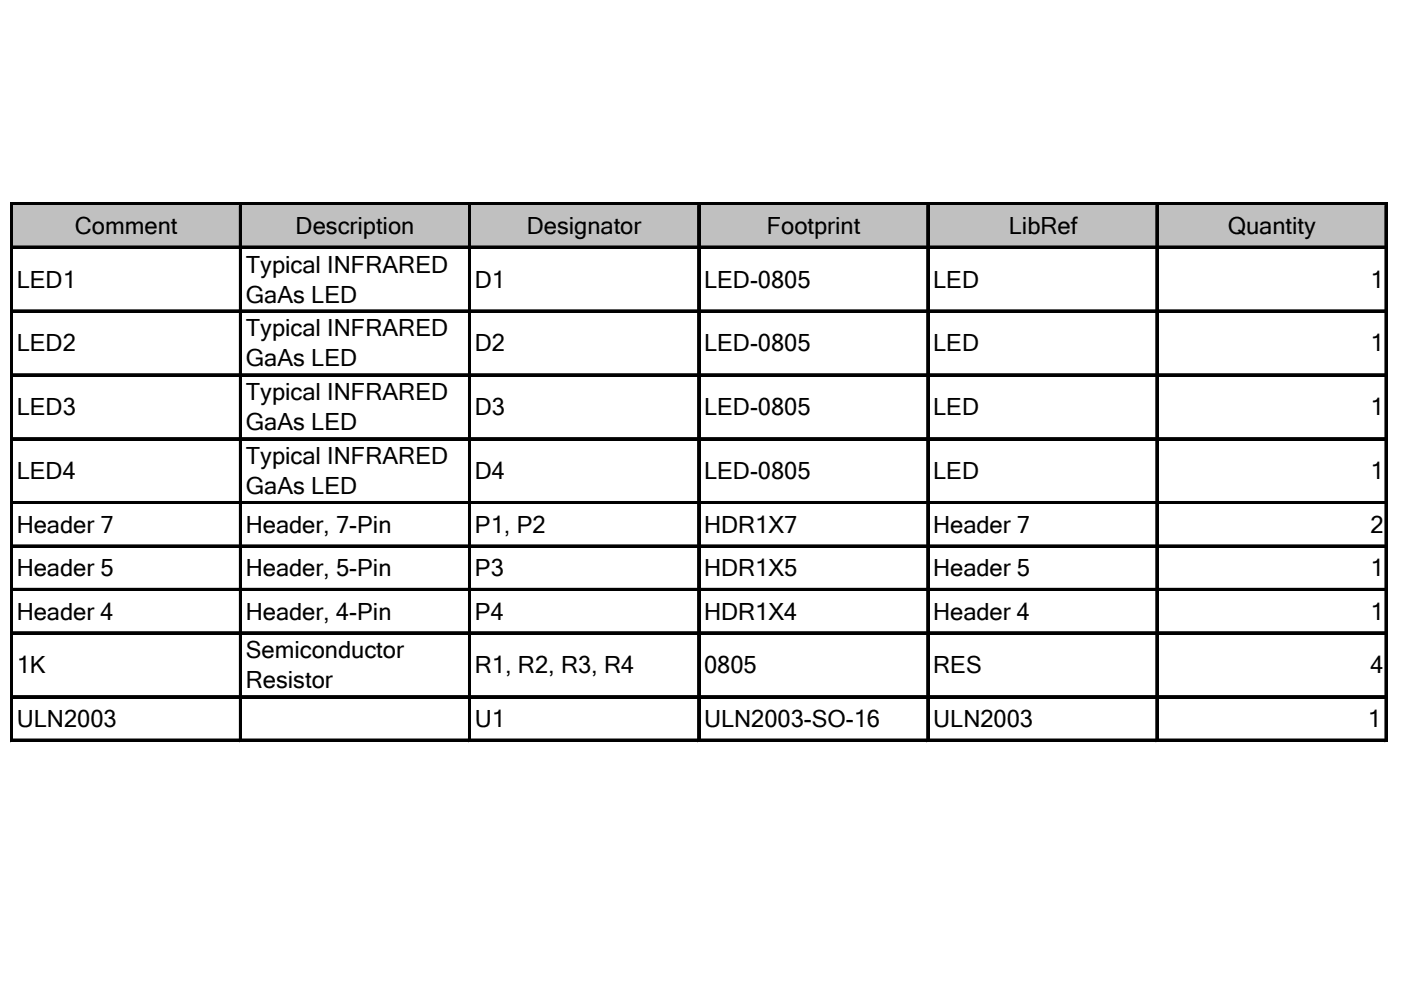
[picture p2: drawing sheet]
<svg xmlns="http://www.w3.org/2000/svg" width="297mm" height="210mm" viewBox="0 0 297 210" stroke-linecap="round" stroke-linejoin="round" font-family="sans-serif">
<defs><g id="words">
<g font-size="5">
<text x="15.9" y="49.6">Comment</text>
<text x="62.7" y="49.6">Description</text>
<text x="111.7" y="49.6">Designator</text>
<text x="162.6" y="49.6">Footprint</text>
<text x="213.9" y="49.6">LibRef</text>
<text x="260.3" y="49.6">Quantity</text>
<text x="52.1" y="57.8">Typical INFRARED</text>
<text x="3.5" y="61">LED1</text>
<text x="52.1" y="64.1">GaAs LED</text>
<text x="100.7" y="61">D1</text>
<text x="149.3" y="61">LED-0805</text>
<text x="197.8" y="61">LED</text>
<text x="290.6" y="61">1</text>
<text x="52.1" y="71.3">Typical INFRARED</text>
<text x="3.5" y="74.5">LED2</text>
<text x="52.1" y="77.7">GaAs LED</text>
<text x="100.7" y="74.5">D2</text>
<text x="149.3" y="74.5">LED-0805</text>
<text x="197.8" y="74.5">LED</text>
<text x="290.6" y="74.5">1</text>
<text x="3.5" y="88.1">LED3</text>
<text x="52.1" y="84.9">Typical INFRARED</text>
<text x="100.7" y="88.1">D3</text>
<text x="149.3" y="88.1">LED-0805</text>
<text x="197.8" y="88.1">LED</text>
<text x="290.6" y="88.1">1</text>
<text x="52.1" y="91.2">GaAs LED</text>
<text x="3.5" y="101.6">LED4</text>
<text x="52.1" y="98.4">Typical INFRARED</text>
<text x="100.7" y="101.6">D4</text>
<text x="149.3" y="101.6">LED-0805</text>
<text x="197.8" y="101.6">LED</text>
<text x="290.6" y="101.6">1</text>
<text x="52.1" y="104.8">GaAs LED</text>
<text x="3.5" y="113">Header 7</text>
<text x="52.1" y="113">Header, 7-Pin</text>
<text x="100.7" y="113">P1, P2</text>
<text x="149.3" y="113">HDR1X7</text>
<text x="197.8" y="113">Header 7</text>
<text x="290.6" y="113">2</text>
<text x="3.5" y="122.2">Header 5</text>
<text x="52.1" y="122.2">Header, 5-Pin</text>
<text x="100.7" y="122.2">P3</text>
<text x="149.3" y="122.2">HDR1X5</text>
<text x="197.8" y="122.2">Header 5</text>
<text x="290.6" y="122.2">1</text>
<text x="3.5" y="131.4">Header 4</text>
<text x="52.1" y="131.4">Header, 4-Pin</text>
<text x="100.7" y="131.4">P4</text>
<text x="149.3" y="131.4">HDR1X4</text>
<text x="197.8" y="131.4">Header 4</text>
<text x="290.6" y="131.4">1</text>
<text x="3.5" y="142.8">1K</text>
<text x="52.1" y="139.6">Semiconductor</text>
<text x="100.7" y="142.8">R1, R2, R3, R4</text>
<text x="149.3" y="142.8">0805</text>
<text x="197.8" y="142.8">RES</text>
<text x="290.6" y="142.8">4</text>
<text x="52.1" y="145.9">Resistor</text>
<text x="3.5" y="154.1">ULN2003</text>
<text x="100.7" y="154.1">U1</text>
<text x="149.3" y="154.1">ULN2003-SO-16</text>
<text x="197.8" y="154.1">ULN2003</text>
<text x="290" y="154.1">1</text>
</g>
</g></defs>
<path d="M2.5 43.3h291.5v9.2h-291.5z" fill="#c0c0c0"/>
<g fill="none" stroke="#000" stroke-width=".21">
<path d="M2.2 43v114.3M2.8 43h291.4M2.8 52.2h291.4M50.8 43.6v113.7M99.3 43.6v113.7M147.9 43.6v113.7M196.5 43.6v113.7M245.1 43.6v113.7M293.6 43.6v113.7M2.8 65.7h291.4M2.8 79.2h291.4M2.8 92.8h291.4"/>
<path d="M2.8 106.3h291.4M2.8 115.5h291.4M2.8 124.7h291.4M2.8 133.9h291.4M2.8 147.5h291.4M2.8 156.7h291.4"/>
</g>
<g fill="#000">
<path d="M2.2 43h.6v114.3h-.6zM2.8 43h291.4v.6h-291.4zM2.8 52.2h291.4v.6h-291.4zM50.8 43.6h.6v113.7h-.6zM99.3 43.6h.7v113.7h-.7zM147.9 43.6h.6v113.7h-.6zM196.5 43.6h.6v113.7h-.6zM245.1 43.6h.6v113.7h-.6zM293.6 43.6h.6v113.7h-.6zM2.8 65.7h291.4v.6h-291.4zM2.8 79.2h291.4v.6h-291.4zM2.8 92.8h291.4v.6h-291.4z"/>
<path d="M2.8 106.3h291.4v.6h-291.4zM2.8 115.5h291.4v.6h-291.4zM2.8 124.7h291.4v.6h-291.4zM2.8 133.9h291.4v.6h-291.4zM2.8 147.5h291.4v.6h-291.4zM2.8 156.7h291.4v.6h-291.4z"/>
</g>
<use href="#words"/>
</svg>
